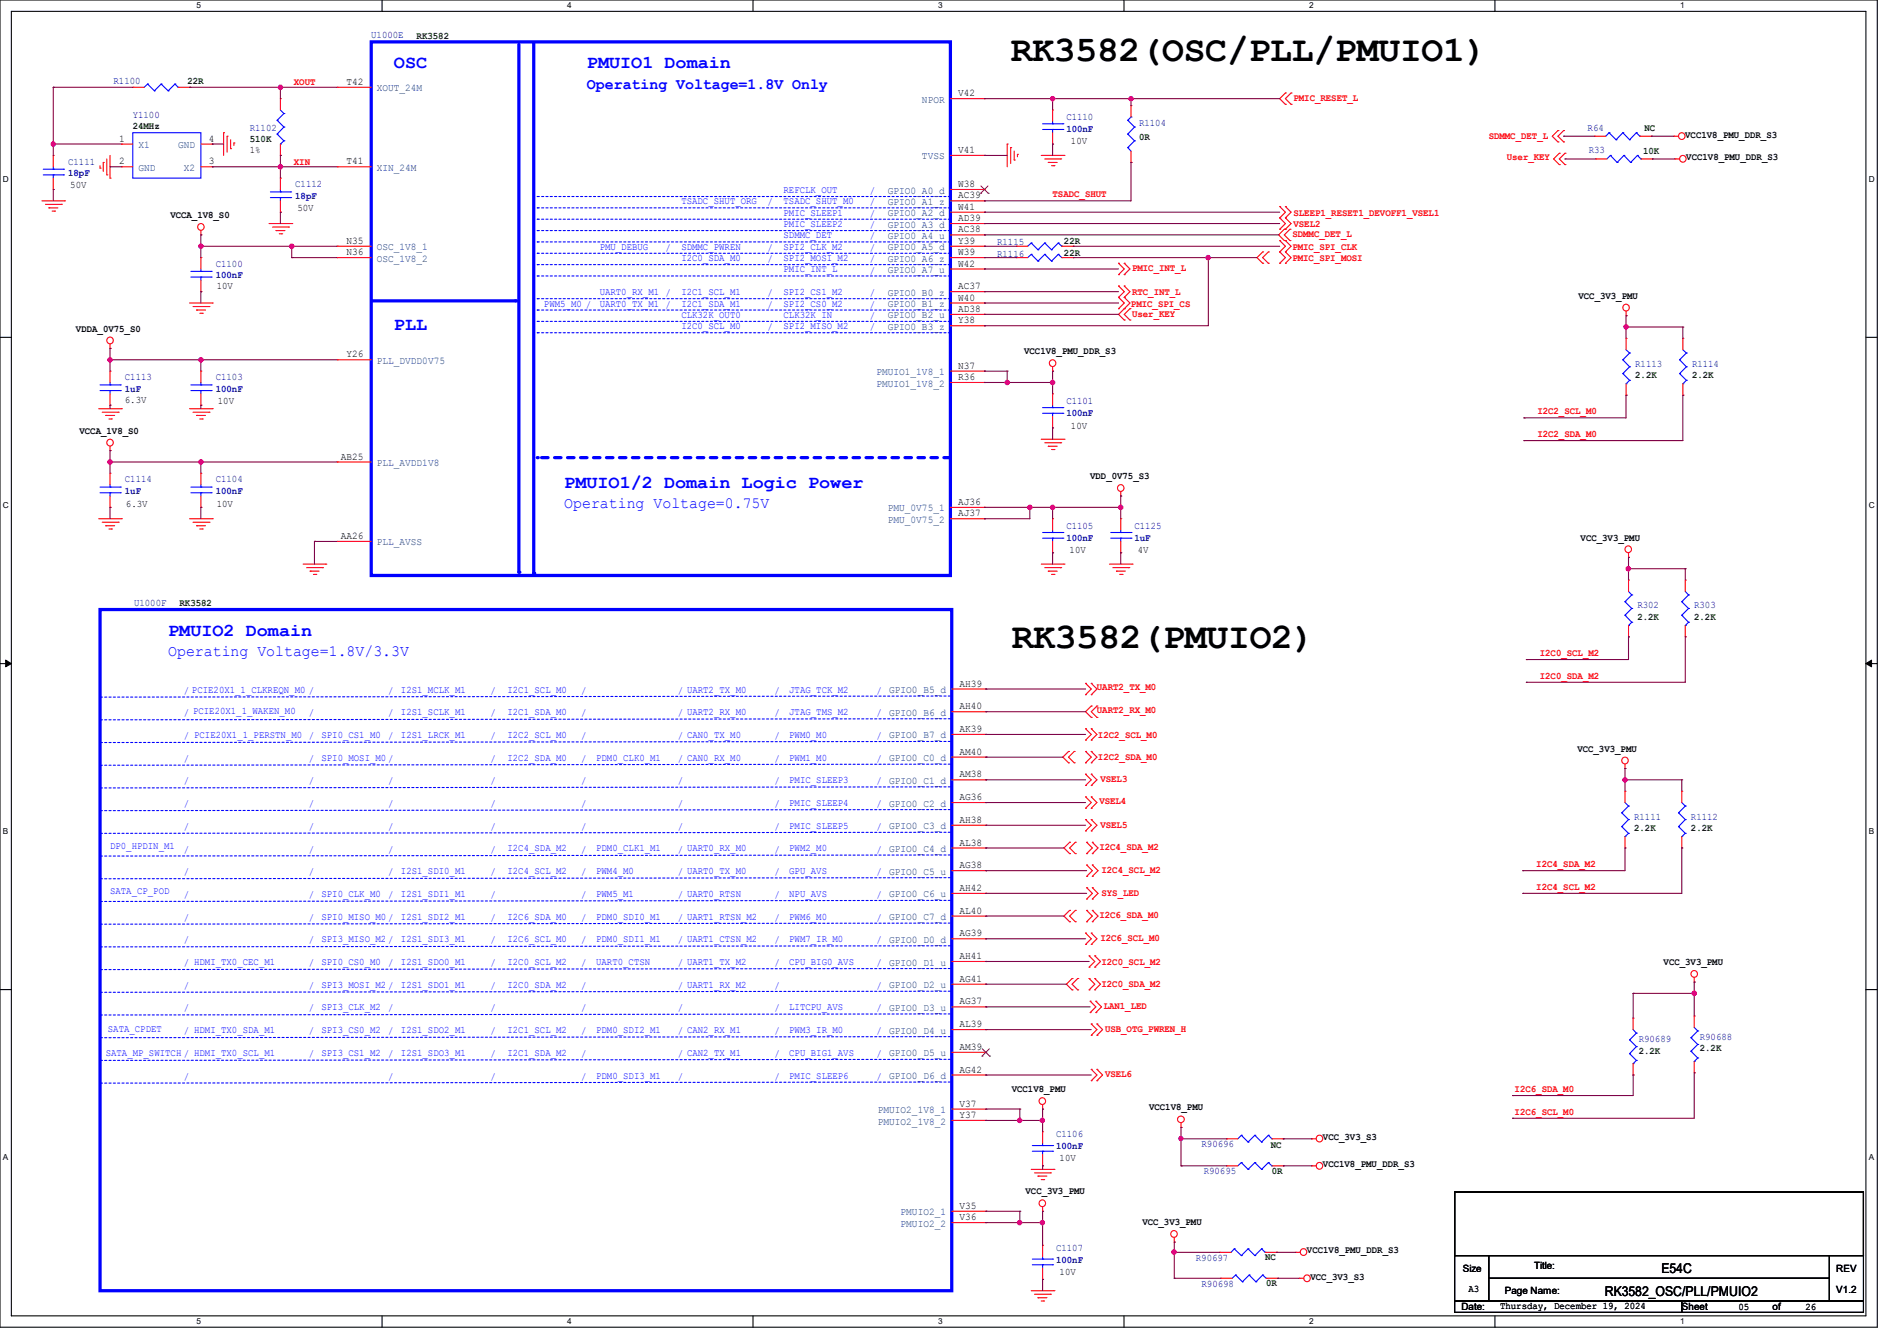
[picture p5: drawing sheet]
<svg xmlns="http://www.w3.org/2000/svg" width="297mm" height="210mm" viewBox="0 0 297 210" stroke-linecap="round" stroke-linejoin="round" font-family="sans-serif">
<defs><g id="words">
<g font-size="5.7">
<text x="158.2" y="9.5">RK3582(OSC/PLL/PMUIO1)</text>
<text x="158.4" y="101.4">RK3582(PMUIO2)</text>
</g>
<g font-size="2.8" fill="#00f">
<text x="61.7" y="10.7">OSC</text>
<text x="91.9" y="10.7">PMUIO1 Domain</text>
<text x="61.7" y="51.6">PLL</text>
<text x="88.3" y="76.5">PMUIO1/2 Domain Logic Power</text>
<text x="26.3" y="99.6">PMUIO2 Domain</text>
</g>
<g font-size="2.5" fill="#00f">
<text x="91.9" y="13.9">Operating Voltage=1.8V Only</text>
<text x="88.3" y="79.6">Operating Voltage=0.75V</text>
<text x="26.3" y="102.7">Operating Voltage=1.8V/3.3V</text>
</g>
<g font-size="2.1">
<text x="251.2" y="203">RK3582_OSC/PLL/PMUIO2</text>
<text x="260.1" y="199.3">E54C</text>
</g>
<g font-size="1.6" fill="#00007f">
<text x="58.1" y="6">U1000E</text>
<text x="17.8" y="13.1">R1100</text>
<text x="20.8" y="18.5">Y1100</text>
<text x="39.1" y="20.4">R1102</text>
<text x="167" y="18.8">C1110</text>
<text x="167" y="20.7">100nF</text>
<text x="178.3" y="19.7">R1104</text>
<text x="248.6" y="20.4">R64</text>
<text x="10.7" y="25.8">C1111</text>
<text x="10.7" y="27.6">18pF</text>
<text x="46.2" y="29.3">C1112</text>
<text x="248.7" y="24">R33</text>
<text x="46.2" y="31.2">18pF</text>
<text x="33.8" y="41.8">C1100</text>
<text x="156.1" y="38.4">R1115</text>
<text x="156.1" y="40.2">R1116</text>
<text x="33.8" y="43.6">100nF</text>
<text x="19.6" y="59.6">C1113</text>
<text x="33.8" y="59.6">C1103</text>
<text x="256" y="57.4">R1113</text>
<text x="264.9" y="57.4">R1114</text>
<text x="19.6" y="61.4">1uF</text>
<text x="33.8" y="61.4">100nF</text>
<text x="167" y="63.3">C1101</text>
<text x="167" y="65.1">100nF</text>
<text x="19.6" y="75.6">C1114</text>
<text x="19.6" y="77.4">1uF</text>
<text x="33.8" y="75.6">C1104</text>
<text x="33.8" y="77.4">100nF</text>
<text x="167" y="82.8">C1105</text>
<text x="177.6" y="82.8">C1125</text>
<text x="167" y="84.7">100nF</text>
<text x="177.6" y="84.7">1uF</text>
<text x="21" y="94.9">U1000F</text>
<text x="256.4" y="95.3">R302</text>
<text x="265.3" y="95.3">R303</text>
<text x="255.9" y="128.4">R1111</text>
<text x="264.7" y="128.4">R1112</text>
<text x="256.6" y="163.2">R90689</text>
<text x="266.1" y="162.9">R90688</text>
<text x="165.4" y="178.1">C1106</text>
<text x="165.4" y="180">100nF</text>
<text x="188.1" y="179.6">R90696</text>
<text x="188.5" y="183.8">R90695</text>
<text x="165.4" y="195.9">C1107</text>
<text x="165.4" y="197.7">100nF</text>
<text x="187.2" y="197.5">R90697</text>
<text x="188.1" y="201.6">R90698</text>
</g>
<g font-size="1.6" fill="#003f00">
<text x="65.2" y="6.1">RK3582</text>
<text x="29.3" y="13.2">22R</text>
<text x="20.8" y="20.3">24MHz</text>
<text x="39.1" y="22.3">510K</text>
<text x="178.3" y="21.9">0R</text>
<text x="257.5" y="20.5">NC</text>
<text x="257.3" y="24">10K</text>
<text x="166.6" y="38.3">22R</text>
<text x="166.6" y="40">22R</text>
<text x="256" y="59.2">2.2K</text>
<text x="264.9" y="59.2">2.2K</text>
<text x="28.1" y="95">RK3582</text>
<text x="256.4" y="97.1">2.2K</text>
<text x="265.3" y="97.1">2.2K</text>
<text x="255.9" y="130.2">2.2K</text>
<text x="264.7" y="130.2">2.2K</text>
<text x="256.6" y="165">2.2K</text>
<text x="266.1" y="164.7">2.2K</text>
<text x="199" y="179.8">NC</text>
<text x="199.1" y="183.8">0R</text>
<text x="198.1" y="197.4">NC</text>
<text x="198.2" y="201.5">0R</text>
</g>
<g font-size="1.6" fill="#f00">
<text x="46" y="13.3">XOUT</text>
<text x="202.5" y="15.8">PMIC_RESET_L</text>
<text x="233.1" y="21.7">SDMMC_DET_L</text>
<text x="46" y="25.8">XIN</text>
<text x="235.9" y="25.1">User_KEY</text>
<text x="164.8" y="30.9">TSADC_SHUT</text>
<text x="202.5" y="35.6">VSEL2</text>
<text x="202.5" y="33.8">SLEEP1_RESET1_DEVOFF1_VSEL1</text>
<text x="202.3" y="39.2">PMIC_SPI_CLK</text>
<text x="202.3" y="40.9">PMIC_SPI_MOSI</text>
<text x="202.3" y="37.2">SDMMC_DET_L</text>
<text x="177.2" y="42.5">PMIC_INT_L</text>
<text x="177.2" y="46.3">RTC_INT_L</text>
<text x="177.1" y="48">PMIC_SPI_CS</text>
<text x="177.2" y="49.6">User_KEY</text>
<text x="240.7" y="64.9">I2C2_SCL_M0</text>
<text x="240.7" y="68.5">I2C2_SDA_M0</text>
<text x="241.1" y="102.7">I2C0_SCL_M2</text>
<text x="241.1" y="106.3">I2C0_SDA_M2</text>
<text x="171.7" y="108.1">UART2_TX_M0</text>
<text x="171.7" y="111.7">UART2_RX_M0</text>
<text x="171.9" y="115.6">I2C2_SCL_M0</text>
<text x="171.9" y="119">I2C2_SDA_M0</text>
<text x="172.1" y="125.9">VSEL4</text>
<text x="172.3" y="122.5">VSEL3</text>
<text x="172.3" y="129.6">VSEL5</text>
<text x="172.1" y="133.2">I2C4_SDA_M2</text>
<text x="172.5" y="136.7">I2C4_SCL_M2</text>
<text x="240.5" y="135.8">I2C4_SDA_M2</text>
<text x="172.1" y="143.8">I2C6_SDA_M0</text>
<text x="172.5" y="140.3">SYS_LED</text>
<text x="240.5" y="139.4">I2C4_SCL_M2</text>
<text x="172.3" y="147.4">I2C6_SCL_M0</text>
<text x="172.5" y="151.2">I2C0_SCL_M2</text>
<text x="172.5" y="154.5">I2C0_SDA_M2</text>
<text x="172.8" y="158.1">LAN1_LED</text>
<text x="173" y="161.6">USB_OTG_PWREN_H</text>
<text x="173" y="168.7">VSEL6</text>
<text x="237.1" y="171">I2C6_SDA_M0</text>
<text x="237.1" y="174.6">I2C6_SCL_M0</text>
</g>
<g font-size="1.6">
<text x="54.2" y="13.3">T42</text>
<text x="150" y="15.1">V42</text>
<text x="18.7" y="22.2">1</text>
<text x="32.7" y="22.2">4</text>
<text x="150" y="24">V41</text>
<text x="167.7" y="22.6">10V</text>
<text x="263.9" y="21.5">VCC1V8_PMU_DDR_S3</text>
<text x="11" y="29.5">50V</text>
<text x="18.7" y="25.7">2</text>
<text x="32.7" y="25.7">3</text>
<text x="39.1" y="24">1%</text>
<text x="54.2" y="25.7">T41</text>
<text x="150" y="29.3">W38</text>
<text x="264" y="25.1">VCC1V8_PMU_DDR_S3</text>
<text x="26.7" y="34.2">VCCA_1V8_S0</text>
<text x="46.6" y="33.1">50V</text>
<text x="150" y="32.9">W41</text>
<text x="150" y="34.6">AD39</text>
<text x="150" y="31.1">AC39</text>
<text x="54.2" y="38.2">N35</text>
<text x="54.2" y="40">N36</text>
<text x="150" y="41.7">W42</text>
<text x="150" y="40">W39</text>
<text x="150" y="36.4">AC38</text>
<text x="150" y="38.2">Y39</text>
<text x="34" y="45.3">10V</text>
<text x="150" y="45.3">AC37</text>
<text x="150" y="47.1">W40</text>
<text x="247.1" y="46.8">VCC_3V3_PMU</text>
<text x="11.9" y="51.9">VDDA_0V75_S0</text>
<text x="150" y="48.9">AD38</text>
<text x="150" y="50.6">Y38</text>
<text x="54.2" y="56">Y26</text>
<text x="150" y="57.7">N37</text>
<text x="150" y="59.5">R36</text>
<text x="160.4" y="55.5">VCC1V8_PMU_DDR_S3</text>
<text x="19.6" y="63.1">6.3V</text>
<text x="34.1" y="63.3">10V</text>
<text x="12.4" y="67.9">VCCA_1V8_S0</text>
<text x="53.3" y="72">AB25</text>
<text x="167.7" y="67.2">10V</text>
<text x="170.7" y="75.1">VDD_0V75_S3</text>
<text x="19.7" y="79.5">6.3V</text>
<text x="34" y="79.5">10V</text>
<text x="150" y="79.1">AJ36</text>
<text x="150" y="80.9">AJ37</text>
<text x="53.3" y="84.4">AA26</text>
<text x="167.5" y="86.6">10V</text>
<text x="178.1" y="86.6">4V</text>
<text x="247.5" y="84.7">VCC_3V3_PMU</text>
<text x="150.2" y="107.5">AH39</text>
<text x="150.2" y="111.1">AH40</text>
<text x="150.2" y="114.6">AK39</text>
<text x="150.2" y="118.2">AM40</text>
<text x="247" y="117.7">VCC_3V3_PMU</text>
<text x="150.2" y="121.8">AM38</text>
<text x="150.2" y="125.3">AG36</text>
<text x="150.2" y="128.9">AH38</text>
<text x="150.2" y="132.4">AL38</text>
<text x="150.2" y="136">AG38</text>
<text x="150.2" y="139.5">AH42</text>
<text x="150.2" y="143.1">AL40</text>
<text x="150.2" y="146.6">AG39</text>
<text x="150.2" y="150.2">AH41</text>
<text x="150.2" y="153.8">AG41</text>
<text x="260.5" y="151.2">VCC_3V3_PMU</text>
<text x="150.2" y="160.9">AL39</text>
<text x="150.2" y="157.3">AG37</text>
<text x="150.2" y="168">AG42</text>
<text x="150.2" y="164.4">AM39</text>
<text x="150.2" y="173.3">V37</text>
<text x="158.4" y="171.1">VCC1V8_PMU</text>
<text x="179.9" y="173.9">VCC1V8_PMU</text>
<text x="150.2" y="175.1">Y37</text>
<text x="207.1" y="178.5">VCC_3V3_S3</text>
<text x="165.9" y="181.9">10V</text>
<text x="207.1" y="182.8">VCC1V8_PMU_DDR_S3</text>
<text x="150.2" y="189.3">V35</text>
<text x="150.2" y="191.1">V36</text>
<text x="160.6" y="187.1">VCC_3V3_PMU</text>
<text x="178.9" y="191.8">VCC_3V3_PMU</text>
<text x="204.6" y="196.3">VCC1V8_PMU_DDR_S3</text>
<text x="165.9" y="199.6">10V</text>
<text x="205.2" y="200.4">VCC_3V3_S3</text>
<text x="229" y="199.1">Size</text>
<text x="229.9" y="202.3">A3</text>
<text x="235.6" y="202.7">Page Name:</text>
<text x="240.2" y="198.8">Title:</text>
<text x="287.5" y="202.5">V1.2</text>
<text x="287.5" y="199.1">REV</text>
<text x="228.8" y="205.2">Date:</text>
<text x="234.9" y="205">Thursday, December 19, 2024</text>
<text x="263.3" y="205.2">Sheet</text>
<text x="272.2" y="205.1">05</text>
<text x="277.5" y="205.2">of</text>
<text x="282.7" y="205.1">26</text>
</g>
<g font-size="1.6" fill="#003f7f">
<text x="59" y="14.3">XOUT_24M</text>
<text x="144.4" y="16.1">NPOR</text>
<text x="21.7" y="23.2">X1</text>
<text x="27.9" y="23.2">GND</text>
<text x="21.7" y="26.8">GND</text>
<text x="28.8" y="26.8">X2</text>
<text x="59" y="26.8">XIN_24M</text>
<text x="144.4" y="25">TVSS</text>
<text x="139" y="33.9">GPIO0_A2_d</text>
<text x="139" y="30.3">GPIO0_A0_d</text>
<text x="139" y="35.6">GPIO0_A3_d</text>
<text x="139" y="32.1">GPIO0_A1_z</text>
<text x="59" y="39.2">OSC_1V8_1</text>
<text x="59" y="41">OSC_1V8_2</text>
<text x="139" y="41">GPIO0_A6_z</text>
<text x="139" y="37.4">GPIO0_A4_u</text>
<text x="139" y="39.2">GPIO0_A5_d</text>
<text x="139" y="46.3">GPIO0_B0_z</text>
<text x="139" y="42.8">GPIO0_A7_u</text>
<text x="139" y="49.9">GPIO0_B2_u</text>
<text x="139" y="51.6">GPIO0_B3_z</text>
<text x="139" y="48.1">GPIO0_B1_z</text>
<text x="59" y="57">PLL_DVDD0V75</text>
<text x="137.2" y="58.8">PMUIO1_1V8_1</text>
<text x="137.2" y="60.5">PMUIO1_1V8_2</text>
<text x="59" y="73">PLL_AVDD1V8</text>
<text x="139" y="80.1">PMU_0V75_1</text>
<text x="139" y="81.9">PMU_0V75_2</text>
<text x="59" y="85.4">PLL_AVSS</text>
<text x="139.2" y="112.1">GPIO0_B6_d</text>
<text x="139.2" y="108.5">GPIO0_B5_d</text>
<text x="139.2" y="115.7">GPIO0_B7_d</text>
<text x="139.2" y="119.2">GPIO0_C0_d</text>
<text x="139.2" y="122.8">GPIO0_C1_d</text>
<text x="139.2" y="126.3">GPIO0_C2_d</text>
<text x="139.2" y="129.9">GPIO0_C3_d</text>
<text x="139.2" y="133.4">GPIO0_C4_d</text>
<text x="139.2" y="137">GPIO0_C5_u</text>
<text x="139.2" y="140.5">GPIO0_C6_u</text>
<text x="139.2" y="144.1">GPIO0_C7_d</text>
<text x="139.2" y="147.7">GPIO0_D0_d</text>
<text x="139.2" y="151.2">GPIO0_D1_u</text>
<text x="139.2" y="154.8">GPIO0_D2_u</text>
<text x="139.2" y="161.9">GPIO0_D4_u</text>
<text x="139.2" y="158.3">GPIO0_D3_u</text>
<text x="139.2" y="165.4">GPIO0_D5_u</text>
<text x="139.2" y="169">GPIO0_D6_d</text>
<text x="137.5" y="174.3">PMUIO2_1V8_1</text>
<text x="137.5" y="176.1">PMUIO2_1V8_2</text>
<text x="141" y="190.3">PMUIO2_1</text>
<text x="141" y="192.1">PMUIO2_2</text>
</g>
<g font-size="1.6" fill="#00f">
<text x="106.7" y="32">TSADC_SHUT_ORG</text>
<text x="120.2" y="32.2">/</text>
<text x="122.7" y="32">TSADC_SHUT_M0</text>
<text x="122.7" y="30.2">REFCLK_OUT</text>
<text x="122.7" y="35.6">PMIC_SLEEP2</text>
<text x="122.7" y="33.8">PMIC_SLEEP1</text>
<text x="136.2" y="32.2">/</text>
<text x="136.2" y="30.4">/</text>
<text x="136.2" y="35.7">/</text>
<text x="136.2" y="34">/</text>
<text x="93.9" y="39.1">PMU_DEBUG</text>
<text x="104.2" y="39.3">/</text>
<text x="106.7" y="39.1">SDMMC_PWREN</text>
<text x="106.7" y="40.9">I2C0_SDA_M0</text>
<text x="120.2" y="39.3">/</text>
<text x="120.2" y="41.1">/</text>
<text x="122.7" y="39.1">SPI2_CLK_M2</text>
<text x="122.7" y="37.3">SDMMC_DET</text>
<text x="122.7" y="40.9">SPI2_MOSI_M2</text>
<text x="136.2" y="39.3">/</text>
<text x="136.2" y="37.5">/</text>
<text x="136.2" y="41.1">/</text>
<text x="93.9" y="46.2">UART0_RX_M1 /</text>
<text x="106.7" y="46.2">I2C1_SCL_M1</text>
<text x="120.2" y="46.4">/</text>
<text x="122.7" y="46.2">SPI2_CS1_M2</text>
<text x="122.7" y="42.7">PMIC_INT_L</text>
<text x="136.2" y="46.4">/</text>
<text x="136.2" y="42.8">/</text>
<text x="85.2" y="48">PWM5_M0 /</text>
<text x="93.9" y="48">UART0_TX_M1 /</text>
<text x="106.7" y="51.6">I2C0_SCL_M0</text>
<text x="106.7" y="48">I2C1_SDA_M1</text>
<text x="106.7" y="49.8">CLK32K_OUT0</text>
<text x="120.2" y="51.7">/</text>
<text x="120.2" y="48.2">/</text>
<text x="122.7" y="51.6">SPI2_MISO_M2</text>
<text x="122.7" y="48">SPI2_CS0_M2</text>
<text x="122.7" y="49.8">CLK32K_IN</text>
<text x="136.2" y="51.7">/</text>
<text x="136.2" y="48.2">/</text>
<text x="136.2" y="50">/</text>
<text x="28.8" y="108.6">/ PCIE20X1_1_CLKREQN_M0 /</text>
<text x="28.8" y="112.2">/ PCIE20X1_1_WAKEN_M0</text>
<text x="48.3" y="112.2">/</text>
<text x="60.8" y="112.2">/</text>
<text x="60.8" y="108.6">/</text>
<text x="62.8" y="112">I2S1_SCLK_M1</text>
<text x="62.8" y="108.5">I2S1_MCLK_M1</text>
<text x="76.8" y="112.2">/</text>
<text x="76.8" y="108.6">/</text>
<text x="79.5" y="112">I2C1_SDA_M0</text>
<text x="79.5" y="108.5">I2C1_SCL_M0</text>
<text x="91" y="112.2">/</text>
<text x="91" y="108.6">/</text>
<text x="106.1" y="108.6">/ UART2_TX_M0</text>
<text x="106.1" y="112.2">/ UART2_RX_M0</text>
<text x="121.2" y="112.2">/</text>
<text x="121.2" y="108.6">/</text>
<text x="123.6" y="112">JTAG_TMS_M2</text>
<text x="123.6" y="108.5">JTAG_TCK_M2</text>
<text x="137.2" y="112.2">/</text>
<text x="137.2" y="108.6">/</text>
<text x="28.8" y="115.7">/ PCIE20X1_1_PERSTN_M0 /</text>
<text x="28.8" y="119.3">/</text>
<text x="48.3" y="119.3">/</text>
<text x="50.3" y="115.6">SPI0_CS1_M0</text>
<text x="50.3" y="119.1">SPI0_MOSI_M0 /</text>
<text x="60.8" y="115.7">/</text>
<text x="62.8" y="115.6">I2S1_LRCK_M1</text>
<text x="76.8" y="115.7">/</text>
<text x="76.8" y="119.3">/</text>
<text x="79.5" y="115.6">I2C2_SCL_M0</text>
<text x="79.5" y="119.1">I2C2_SDA_M0</text>
<text x="91" y="115.7">/</text>
<text x="91" y="119.3">/</text>
<text x="93.3" y="119.1">PDM0_CLK0_M1</text>
<text x="106.1" y="119.3">/ CAN0_RX_M0</text>
<text x="106.1" y="115.7">/ CAN0_TX_M0</text>
<text x="121.2" y="115.7">/</text>
<text x="121.2" y="119.3">/</text>
<text x="123.6" y="115.6">PWM0_M0</text>
<text x="123.6" y="119.1">PWM1_M0</text>
<text x="137.2" y="115.7">/</text>
<text x="137.2" y="119.3">/</text>
<text x="28.8" y="122.8">/</text>
<text x="48.3" y="122.8">/</text>
<text x="60.8" y="122.8">/</text>
<text x="76.8" y="122.8">/</text>
<text x="91" y="122.8">/</text>
<text x="106.1" y="122.8">/</text>
<text x="121.2" y="122.8">/</text>
<text x="123.6" y="122.7">PMIC_SLEEP3</text>
<text x="137.2" y="122.8">/</text>
<text x="28.8" y="126.4">/</text>
<text x="28.8" y="130">/</text>
<text x="48.3" y="130">/</text>
<text x="48.3" y="126.4">/</text>
<text x="60.8" y="130">/</text>
<text x="60.8" y="126.4">/</text>
<text x="76.8" y="126.4">/</text>
<text x="76.8" y="130">/</text>
<text x="91" y="126.4">/</text>
<text x="91" y="130">/</text>
<text x="106.1" y="130">/</text>
<text x="106.1" y="126.4">/</text>
<text x="121.2" y="126.4">/</text>
<text x="121.2" y="130">/</text>
<text x="123.6" y="126.2">PMIC_SLEEP4</text>
<text x="123.6" y="129.8">PMIC_SLEEP5</text>
<text x="137.2" y="126.4">/</text>
<text x="137.2" y="130">/</text>
<text x="17.2" y="133">DP0_HPDIN_M1</text>
<text x="28.8" y="133.5">/</text>
<text x="28.8" y="137.1">/</text>
<text x="48.3" y="137.1">/</text>
<text x="48.3" y="133.5">/</text>
<text x="60.8" y="137.1">/</text>
<text x="60.8" y="133.5">/</text>
<text x="62.8" y="136.9">I2S1_SDI0_M1</text>
<text x="76.8" y="133.5">/</text>
<text x="76.8" y="137.1">/</text>
<text x="79.5" y="133.3">I2C4_SDA_M2</text>
<text x="79.5" y="136.9">I2C4_SCL_M2</text>
<text x="91" y="133.5">/</text>
<text x="91" y="137.1">/</text>
<text x="93.3" y="133.3">PDM0_CLK1_M1</text>
<text x="93.3" y="136.9">PWM4_M0</text>
<text x="106.1" y="133.5">/ UART0_RX_M0</text>
<text x="106.1" y="137.1">/ UART0_TX_M0</text>
<text x="121.2" y="133.5">/</text>
<text x="121.2" y="137.1">/</text>
<text x="123.6" y="133.3">PWM2_M0</text>
<text x="123.6" y="136.9">GPU_AVS</text>
<text x="137.2" y="133.5">/</text>
<text x="137.2" y="137.1">/</text>
<text x="17.2" y="140.1">SATA_CP_POD</text>
<text x="28.8" y="140.6">/</text>
<text x="48.3" y="140.6">/</text>
<text x="50.3" y="140.5">SPI0_CLK_M0</text>
<text x="60.8" y="140.6">/</text>
<text x="62.8" y="140.5">I2S1_SDI1_M1</text>
<text x="76.8" y="140.6">/</text>
<text x="91" y="140.6">/</text>
<text x="93.3" y="140.5">PWM5_M1</text>
<text x="106.1" y="140.6">/ UART0_RTSN</text>
<text x="121.2" y="140.6">/</text>
<text x="123.6" y="140.5">NPU_AVS</text>
<text x="137.2" y="140.6">/</text>
<text x="28.8" y="144.2">/</text>
<text x="28.8" y="147.7">/</text>
<text x="48.3" y="147.7">/</text>
<text x="48.3" y="144.2">/</text>
<text x="50.3" y="144">SPI0_MISO_M0 /</text>
<text x="50.3" y="147.6">SPI3_MISO_M2 /</text>
<text x="62.8" y="144">I2S1_SDI2_M1</text>
<text x="62.8" y="147.6">I2S1_SDI3_M1</text>
<text x="76.8" y="144.2">/</text>
<text x="76.8" y="147.7">/</text>
<text x="79.5" y="144">I2C6_SDA_M0</text>
<text x="79.5" y="147.6">I2C6_SCL_M0</text>
<text x="91" y="144.2">/</text>
<text x="91" y="147.7">/</text>
<text x="93.3" y="144">PDM0_SDI0_M1</text>
<text x="93.3" y="147.6">PDM0_SDI1_M1</text>
<text x="106.1" y="144.2">/ UART1_RTSN_M2</text>
<text x="106.1" y="147.7">/ UART1_CTSN_M2</text>
<text x="121.2" y="144.2">/</text>
<text x="121.2" y="147.7">/</text>
<text x="123.6" y="144">PWM6_M0</text>
<text x="123.6" y="147.6">PWM7_IR_M0</text>
<text x="137.2" y="144.2">/</text>
<text x="137.2" y="147.7">/</text>
<text x="28.8" y="151.3">/ HDMI_TX0_CEC_M1</text>
<text x="28.8" y="154.9">/</text>
<text x="48.3" y="154.9">/</text>
<text x="48.3" y="151.3">/</text>
<text x="50.3" y="151.1">SPI0_CS0_M0</text>
<text x="50.3" y="154.7">SPI3_MOSI_M2 /</text>
<text x="60.8" y="151.3">/</text>
<text x="62.8" y="151.1">I2S1_SDO0_M1</text>
<text x="62.8" y="154.7">I2S1_SDO1_M1</text>
<text x="76.8" y="151.3">/</text>
<text x="76.8" y="154.9">/</text>
<text x="79.5" y="151.1">I2C0_SCL_M2</text>
<text x="79.5" y="154.7">I2C0_SDA_M2</text>
<text x="91" y="151.3">/</text>
<text x="91" y="154.9">/</text>
<text x="93.3" y="151.1">UART0_CTSN</text>
<text x="106.1" y="151.3">/ UART1_TX_M2</text>
<text x="106.1" y="154.9">/ UART1_RX_M2</text>
<text x="121.2" y="151.3">/</text>
<text x="121.2" y="154.9">/</text>
<text x="123.6" y="151.1">CPU_BIG0_AVS</text>
<text x="137.2" y="151.3">/</text>
<text x="137.2" y="154.9">/</text>
<text x="16.9" y="161.6">SATA_CPDET</text>
<text x="28.8" y="158.4">/</text>
<text x="28.8" y="162">/ HDMI_TX0_SDA_M1</text>
<text x="48.3" y="162">/</text>
<text x="48.3" y="158.4">/</text>
<text x="50.3" y="158.2">SPI3_CLK_M2</text>
<text x="50.3" y="161.8">SPI3_CS0_M2</text>
<text x="60.8" y="158.4">/</text>
<text x="60.8" y="162">/</text>
<text x="62.8" y="161.8">I2S1_SDO2_M1</text>
<text x="76.8" y="162">/</text>
<text x="76.8" y="158.4">/</text>
<text x="79.5" y="161.8">I2C1_SCL_M2</text>
<text x="91" y="158.4">/</text>
<text x="91" y="162">/</text>
<text x="93.3" y="161.8">PDM0_SDI2_M1</text>
<text x="106.1" y="162">/ CAN2_RX_M1</text>
<text x="106.1" y="158.4">/</text>
<text x="121.2" y="158.4">/</text>
<text x="121.2" y="162">/</text>
<text x="123.6" y="158.2">LITCPU_AVS</text>
<text x="123.6" y="161.8">PWM3_IR_M0</text>
<text x="137.2" y="158.4">/</text>
<text x="137.2" y="162">/</text>
<text x="16.6" y="165.3">SATA_MP_SWITCH / HDMI_TX0_SCL_M1</text>
<text x="48.3" y="165.5">/</text>
<text x="50.3" y="165.4">SPI3_CS1_M2</text>
<text x="60.8" y="165.5">/</text>
<text x="62.8" y="165.4">I2S1_SDO3_M1</text>
<text x="76.8" y="165.5">/</text>
<text x="79.5" y="165.4">I2C1_SDA_M2</text>
<text x="91" y="165.5">/</text>
<text x="106.1" y="165.5">/ CAN2_TX_M1</text>
<text x="121.2" y="165.5">/</text>
<text x="123.6" y="165.4">CPU_BIG1_AVS</text>
<text x="137.2" y="165.5">/</text>
<text x="28.8" y="169.1">/</text>
<text x="60.8" y="169.1">/</text>
<text x="76.8" y="169.1">/</text>
<text x="91" y="169.1">/</text>
<text x="93.3" y="168.9">PDM0_SDI3_M1</text>
<text x="106.1" y="169.1">/</text>
<text x="121.2" y="169.1">/</text>
<text x="123.6" y="168.9">PMIC_SLEEP6</text>
<text x="137.2" y="169.1">/</text>
</g>
<g font-size="1.3">
<text x="30.8" y="1.3">5</text>
<text x="88.8" y="1.3">4</text>
<text x="146.9" y="1.3">3</text>
<text x="205" y="1.3">2</text>
<text x="263.1" y="1.3">1</text>
<text x=".5" y="28.4">D</text>
<text x="292.6" y="28.4">D</text>
<text x=".5" y="79.5">C</text>
<text x="292.6" y="79.5">C</text>
<text x=".5" y="130.6">B</text>
<text x="292.6" y="130.6">B</text>
<text x=".5" y="181.7">A</text>
<text x="292.6" y="181.7">A</text>
<text x="30.8" y="207.4">5</text>
<text x="88.8" y="207.4">4</text>
<text x="146.9" y="207.4">3</text>
<text x="205" y="207.4">2</text>
<text x="263.1" y="207.4">1</text>
</g>
</g></defs>
<path d="M0 0h293.9v207.9h-293.9zM1.8 1.8h290.3v204.3h-290.3z" fill="none" stroke="#000" stroke-width=".17"/>
<g fill="#fff">
<path d="M30.8 .2h.7v1.4h-.7z"/>
<path d="M30.8 206.2h.7v1.4h-.7z"/>
</g>
<path d="M59.8 0v1.8M59.8 206.1v1.8" fill="none" stroke="#000" stroke-width=".17"/>
<g fill="#fff">
<path d="M88.8 .2h.7v1.4h-.7z"/>
<path d="M88.8 206.2h.7v1.4h-.7z"/>
</g>
<path d="M117.9 0v1.8M117.9 206.1v1.8" fill="none" stroke="#000" stroke-width=".17"/>
<g fill="#fff">
<path d="M146.9 .2h.7v1.4h-.7z"/>
<path d="M146.9 206.2h.7v1.4h-.7z"/>
</g>
<path d="M176 0v1.8M176 206.1v1.8" fill="none" stroke="#000" stroke-width=".17"/>
<g fill="#fff">
<path d="M205 .2h.7v1.4h-.7z"/>
<path d="M205 206.2h.7v1.4h-.7z"/>
</g>
<path d="M234.1 0v1.8M234.1 206.1v1.8" fill="none" stroke="#000" stroke-width=".17"/>
<g fill="#fff">
<path d="M263.1 .2h.6v1.4h-.6z"/>
<path d="M263.1 206.2h.6v1.4h-.6z"/>
<path d="M.5 27.3h.9v1.4h-.9z"/>
<path d="M292.6 27.3h.9v1.4h-.9z"/>
<path d="M.5 78.4h.9v1.4h-.9z"/>
<path d="M292.6 78.4h.9v1.4h-.9z"/>
</g>
<path d="M0 52.8h1.8M292.1 52.8h1.8" fill="none" stroke="#000" stroke-width=".17"/>
<g fill="#fff">
<path d="M.5 129.5h.8v1.4h-.8z"/>
<path d="M292.6 129.5h.8v1.4h-.8z"/>
</g>
<path d="M0 103.9h1.8M292.1 103.9h1.8" fill="none" stroke="#000" stroke-width=".17"/>
<path d="M.9 103.4l.9 .5-.9 .5zM292.1 103.9l.9-.5v1z" fill="#000" stroke="#000" stroke-width=".16"/>
<g fill="#fff">
<path d="M.5 180.5h.8v1.4h-.8z"/>
<path d="M292.6 180.5h.8v1.4h-.8z"/>
</g>
<path d="M0 155h1.8M292.1 155h1.8M227.8 186.7h64v9.9h-64zM227.8 196.6h5.3v7.2h-5.3zM233.1 196.6h53.3v3.6h-53.3zM286.4 196.6h5.4v7.2h-5.4zM227.8 203.8h35.5v1.7h-35.5zM233.1 200.2h53.3v3.6h-53.3zM263.3 203.8h28.5v1.7h-28.5z" fill="none" stroke="#000" stroke-width=".17"/>
<g fill="none" stroke="#f00" stroke-width=".17">
<path d="M20.8 13.7h.1M20.8 13.7h1.8M27.9 13.7h1.8M29.7 13.7h.1M43.9 15.5h.1M43.9 15.5v1.7M164.8 17.2h.1M164.8 17.2v1.8M201.3 14.6h.1M201.3 16.3h.1M201.3 14.6l-.9 .9 .9 .8M202.1 16.3h.1"/>
<path d="M202.1 14.6h.1M202.1 14.6l-.8 .9 .8 .8M6.6 31.5h3.5M7.1 32h2.5M7.7 32.6h.1M7.7 32.6h1.4M8.2 33.1h.4M8.3 24.3h.1M8.3 29.7h.1M8.3 24.3v1.8M8.3 27.9v1.8M8.6 33.1h.1"/>
<path d="M9.6 32h.1M10.1 31.5h.1M15.7 26.3h.1M15.7 26v.3M16.2 25.4h.1M16.2 25.4v1.4M16.7 27.4h.1M16.7 24.9v2.5M17.2 27.9h.1M17.2 24.3v3.6M31.5 36.8h.1M31.5 36.1v.7"/>
<path d="M35 20.8h.1M35 20.8v3.5M35.6 21.3h.1M35.6 21.3v2.5M36.1 23.3h.1M36.1 21.9v1.4M36.6 22.4h.1M36.6 22.4v.4M42.1 35h3.6M42.7 35.6h2.5M43.2 36.1h.1M43.2 36.1h1.4"/>
<path d="M43.7 36.6h.4M43.9 24.3h.1M43.9 27.9h.1M43.9 33.2h.1M43.9 22.6v1.7M43.9 27.9v1.8M43.9 31.5v1.7M44.1 36.6h.1M45.2 35.6h.1M45.7 35h.1M157.7 22.6h.1M157.7 22.6v3.5"/>
<path d="M158.2 23.1h.1M158.2 23.1v2.5M158.8 25.1h.1M158.8 23.7v1.4M159.1 38.6h.1M159.1 38.6h1.8M159.3 24.2h.1M159.3 24.2v.4M163 24.3h3.6M163.6 24.9h2.5M164.1 25.4h.1M164.1 25.4h1.4"/>
<path d="M164.6 26h.4M164.8 22.6h.1M164.8 20.8v1.8M165 26h.1M166.1 24.9h.1M166.2 38.6h1.8M166.6 24.3h.1M168 38.6h.1M197.7 39.5h.1M197.7 39.5l-.9 .8 .9 .9M198.6 39.5h.1M198.6 39.5l-.9 .8 .9 .9"/>
<path d="M200.4 35.9h.1M200.4 34.1h.1M200.4 32.3h.1M200.4 39.5h.1M200.4 37.7h.1M200.4 34.1l.9 .9-.9 .9M200.4 32.3l.9 .9-.9 .9M200.4 37.7l.9 .9-.9 .9M200.4 39.5l.9 .8-.9 .9M201.1 35.9h.1M201.1 37.7h.1M201.1 35.9l-.9 .9 .9 .9"/>
<path d="M201.3 35.9h.1M201.3 34.1h.1M201.3 32.3h.1M201.3 39.5h.1M201.3 37.7h.1M201.3 34.1l.8 .9-.8 .9M201.3 32.3l.8 .9-.8 .9M201.3 37.7l.8 .9-.8 .9M201.3 39.5l.8 .8-.8 .9M202 37.7h.1M202 35.9h.1M202 35.9l-.9 .9 .9 .9"/>
<path d="M243.9 22.2h.1M243.9 20.4h.1M243.9 20.4l-.9 .9 .9 .9M244.1 25.8h.1M244.1 24h.1M244.1 24l-.9 .9 .9 .9M244.8 22.2h.1M244.8 20.4h.1M244.8 20.4l-.9 .9 .9 .9M245 25.8h.1M245 24h.1M245 24l-.9 .9 .9 .9"/>
<path d="M249.6 21.3h.1M249.6 21.3h1.8M249.8 24.9h.1M249.8 24.9h1.8M256.8 21.3h1.7M256.9 24.9h1.8M258.5 21.3h.1M258.7 24.9h.1M262.1 21.3h.1M262.1 21.3h.7M262.3 24.9h.1M262.3 24.9h.7"/>
<path d="M17.2 54.6h.1M17.2 58.1h.1M17.2 53.9v.7M17.2 58.1v1.8M29.7 47.5h3.5M30.2 48h2.5M30.8 48.6h.1M30.8 48.6h1.4M31.3 49.1h.4M31.5 58.1h.1M31.5 58.1v1.8M31.7 49.1h.1"/>
<path d="M32.7 48h.1M33.2 47.5h.1M159.1 40.3h.1M159.1 40.3h1.8M164.8 58.1h.1M164.8 57.4v.7M166.2 40.3h1.8M168 40.3h.1M175.1 48.3h.1M175.1 46.6h.1M175.1 43h.1M175.1 41.2h.1"/>
<path d="M175.1 44.8h.1M175.1 46.6l.9 .9-.9 .8M175.1 41.2l.9 .9-.9 .9M175.1 44.8l.9 .9-.9 .9M176 48.3h.1M176 46.6h.1M176 43h.1M176 41.2h.1M176 44.8h.1M176 50.1h.1M176 46.6l.9 .9-1.8 1.7 .9 .9M176 41.2l.9 .9-.9 .9"/>
<path d="M176 44.8l.9 .9-.9 .9M176.9 50.1h.1M176.9 48.3h.1M176.9 48.3l-.9 .9 .9 .9M197.7 41.2h.1M198.6 41.2h.1M200.4 41.2h.1M201.3 41.2h.1M254.6 49.4h.1M254.6 48.7v.7M263.5 53h.1M263.5 53v1.8"/>
<path d="M15.5 64h3.5M16 64.6h2.5M16.6 65.1h.1M16.6 65.1h1.3M17.1 65.6h.3M17.2 70.6h.1M17.2 63.5h.1M17.2 74.1h.1M17.2 79.5h.1M17.2 61.7v1.8M17.2 69.9v.7M17.2 74.1v1.8"/>
<path d="M17.2 77.7v1.8M17.4 65.6h.1M18.5 64.6h.1M19 64h.1M29.7 64h3.5M30.2 64.6h2.5M30.8 65.1h.1M30.8 65.1h1.4M31.3 65.6h.4M31.5 63.5h.1M31.5 61.7v1.8M31.7 65.6h.1"/>
<path d="M32.7 64.6h.1M33.2 64h.1M163 68.8h3.6M163.6 69.3h2.5M164.1 69.9h.1M164.1 69.9h1.4M164.6 70.4h.4M164.8 61.7h.1M164.8 67h.1M164.8 61.7v1.8M164.8 65.2v1.8M165 70.4h.1"/>
<path d="M166.1 69.3h.1M166.6 68.8h.1M175.5 77.7h.1M175.5 77v.7M263.5 61.9h.1M263.5 60.1v1.8M15.5 81.2h3.5M16 81.8h2.5M16.6 82.3h.1M16.6 82.3h1.3M17.1 82.8h.3M17.4 82.8h.1"/>
<path d="M18.5 81.8h.1M19 81.2h.1M29.7 81.2h3.5M30.2 81.8h2.5M30.8 82.3h.1M30.8 82.3h1.4M31.3 82.8h.4M31.7 82.8h.1M32.7 81.8h.1M33.2 81.2h.1M47.5 88.3h3.5M48 88.9h2.5"/>
<path d="M48.6 89.5h.1M48.6 89.5h1.4M49.1 90h.3M49.4 90h.1M50.5 88.9h.1M51 88.3h.1M163 88.3h3.6M163.6 88.9h2.5M164.1 89.5h.1M164.1 89.5h1.4M164.6 90h.4M165 90h.1"/>
<path d="M166.1 88.9h.1M166.6 88.3h.1M173.7 88.3h3.5M174.2 88.9h2.5M174.8 89.5h.1M174.8 89.5h1.4M175.3 90h.4M175.5 81.2h.1M175.5 86.6h.1M175.5 81.2v1.8M175.5 84.8v1.8M175.7 90h.1"/>
<path d="M176.7 88.9h.1M177.2 88.3h.1M255 87.3h.1M255 86.6v.7M167.3 117.7h.1M167.3 119.5h.1M167.3 117.7l-.9 .9 .9 .9M168.2 119.5h.1M168.2 117.7h.1M168.2 117.7l-.9 .9 .9 .9M170 108.8h.1M170 107h.1"/>
<path d="M170 115.9h.1M170 114.1h.1M170 119.5h.1M170 117.7h.1M170 107l.9 .9-.9 .9M170 114.1l.9 .9-.9 .9M170 117.7l.9 .9-.9 .9M170.9 108.8h.1M170.9 107h.1M170.9 110.6h.1M170.9 112.4h.1M170.9 115.9h.1"/>
<path d="M170.9 114.1h.1M170.9 119.5h.1M170.9 117.7h.1M170.9 107l.8 .9-.8 .9M170.9 110.6l-.9 .9 .9 .9M170.9 114.1l.8 .9-.8 .9M170.9 117.7l.8 .9-.8 .9M171.7 112.4h.1M171.7 110.6h.1M171.7 110.6l-.8 .9 .8 .9M254.4 119.7v.7M167.5 131.9h.1"/>
<path d="M167.5 133.7h.1M167.5 131.9l-.9 .9 .9 .9M168.4 133.7h.1M168.4 131.9h.1M168.4 131.9l-.9 .9 .9 .9M170 123h.1M170 121.2h.1M170 130.1h.1M170 128.4h.1M170 126.6h.1M170 124.8h.1M170 121.2l.9 .9-.9 .9"/>
<path d="M170 128.4l.9 .8-.9 .9M170 124.8l.9 .9-.9 .9M170.1 133.7h.1M170.1 131.9h.1M170.1 137.2h.1M170.1 135.5h.1M170.1 139h.1M170.1 139l.9 .9-.9 .9M170.1 135.5l.9 .9-.9 .8M170.1 131.9l.9 .9-.9 .9M170.9 123h.1M170.9 121.2h.1"/>
<path d="M170.9 130.1h.1M170.9 128.4h.1M170.9 126.6h.1M170.9 124.8h.1M170.9 121.2l.8 .9-.8 .9M170.9 128.4l.8 .8-.8 .9M170.9 124.8l.8 .9-.8 .9M171 133.7h.1M171 131.9h.1M171 137.2h.1M171 135.5h.1M171 139h.1"/>
<path d="M171 131.9l.9 .9-.9 .9M171 135.5l.9 .9-.9 .8M171 139l.9 .9-.9 .9M254.4 120.4h.1M254.4 123.9h.1M254.4 132.8h.1M254.4 123.9v1.8M254.4 131v1.8M167.5 142.6h.1M167.5 144.4h.1M167.5 142.6l-.9 .9 .9 .9M167.9 153.2h.1"/>
<path d="M167.9 155h.1M167.9 153.2l-.9 .9 .9 .9M168.4 144.4h.1M168.4 142.6h.1M168.4 142.6l-.9 .9 .9 .9M168.7 155h.1M168.7 153.2h.1M168.7 153.2l-.8 .9 .8 .9M170 147.9h.1M170 146.1h.1M170 146.1l.9 .9-.9 .9M170.1 144.4h.1"/>
<path d="M170.1 142.6h.1M170.1 140.8h.1M170.1 142.6l.9 .9-.9 .9M170.5 151.5h.1M170.5 149.7h.1M170.5 155h.1M170.5 153.2h.1M170.5 149.7l.9 .9-.9 .9M170.5 153.2l.9 .9-.9 .9M170.7 158.6h.1M170.7 156.8h.1M170.7 156.8l.9 .9-.9 .9"/>
<path d="M170.9 147.9h.1M170.9 146.1h.1M170.9 146.1l.8 .9-.8 .9M171 144.4h.1M171 142.6h.1M171 140.8h.1M171 142.6l.9 .9-.9 .9M171.4 151.5h.1M171.4 149.7h.1M171.4 155h.1M171.4 153.2h.1M171.4 149.7l.9 .9-.9 .9"/>
<path d="M171.4 153.2l.9 .9-.9 .9M171.6 158.6h.1M171.6 156.8h.1M171.6 156.8l.9 .9-.9 .9M255.7 159.5h.1M255.7 159.5v1.7M265.3 153.8h.1M265.3 159.1h.1M265.3 153.1v.7M265.3 159.1v1.8M163.2 173.7h.1M163.2 177.2h.1"/>
<path d="M163.2 173v.7M163.2 177.2v1.8M170.9 169.2h.1M170.9 167.5h.1M170.9 162.1h.1M170.9 160.4h.1M170.9 167.5l.8 .9-.8 .8M170.9 160.4l.8 .8-.8 .9M171.7 169.2h.1M171.7 167.5h.1M171.7 162.1h.1M171.7 160.4h.1"/>
<path d="M171.7 167.5l.9 .9-.9 .8M171.7 160.4l.9 .8-.9 .9M184.9 176.6h.1M184.9 175.9v.7M205.4 178.4h.1M205.4 178.4h.7M255.7 168.4h.1M255.7 166.6v1.8M265.3 168h.1M265.3 166.2v1.8M161.5 183.1h3.5M162 183.7h2.5"/>
<path d="M162.5 184.2h.1M162.5 184.2h1.4M163 184.7h.4M163.2 189.7h.1M163.2 182.6h.1M163.2 180.8v1.8M163.2 189v.7M163.4 184.7h.1M164.5 183.7h.1M165 183.1h.1M183.9 194.5h.1M183.9 193.8v.7"/>
<path d="M202.9 196.1h.1M202.9 196.1h.7M205.4 182.6h.1M205.4 182.6h.7M161.5 202.1h3.5M162 202.7h2.5M162.5 203.2h.1M162.5 203.2h1.4M163 203.8h.4M163.4 203.8h.1M164.5 202.7h.1M165 202.1h.1"/>
<path d="M191.1 200.2h.1M191.1 200.2h1.8M198.2 200.2h1.8M200 200.2h.1M203.4 200.2h.1M203.4 200.2h.7"/>
<circle cx="31.4" cy="35.5" r=".52"/>
<circle cx="263.3" cy="21.3" r=".52"/>
<circle cx="263.5" cy="24.9" r=".52"/>
<circle cx="17.2" cy="53.3" r=".52"/>
<circle cx="164.8" cy="56.9" r=".52"/>
<circle cx="254.6" cy="48.2" r=".52"/>
<circle cx="17.2" cy="69.3" r=".52"/>
<circle cx="175.5" cy="76.4" r=".52"/>
<circle cx="254.9" cy="86" r=".52"/>
<circle cx="254.4" cy="119.1" r=".52"/>
<circle cx="265.2" cy="152.5" r=".52"/>
<circle cx="163.2" cy="172.4" r=".52"/>
<circle cx="184.9" cy="175.3" r=".52"/>
<circle cx="206.6" cy="178.3" r=".52"/>
<circle cx="163.2" cy="188.4" r=".52"/>
<circle cx="183.8" cy="193.3" r=".52"/>
<circle cx="204.1" cy="196.1" r=".52"/>
<circle cx="206.6" cy="182.6" r=".52"/>
<circle cx="204.6" cy="200.2" r=".52"/>
</g>
<g fill="none" stroke="#00f" stroke-width=".17">
<path d="M23.1 13.2h.1M23.1 13.2l-.5 .5M23.1 13.2l1.1 1M24.2 14.2h.1M25.2 13.2h.1M25.2 13.2l-1 1M25.2 13.2l1.1 1M26.3 14.2h.1M27.4 13.2h.1M27.4 13.2l-1.1 1M27.4 13.2l.5 .5M27.9 13.7h.1"/>
<path d="M43.4 18.8h.1M43.4 18.8l1.1 1.1M43.9 17.2l.6 .6M44.5 17.8h.1M44.5 19.9h.1M44.5 17.8l-1.1 1M44.5 19.9l-1.1 1.1M163.2 19.4h3.2M164.8 19.4h.1M164.8 19v.4M166.4 19.4h.1M6.8 27.4h3.1"/>
<path d="M6.8 26.5h3.1M8.3 26.5h.1M8.3 27.4h.1M8.3 26.1v.4M8.3 27.4v.5M9.9 27.4h.1M9.9 26.5h.1M42.3 30.9h3.2M42.3 30.1h3.2M43.4 21h.1M43.4 21l1.1 1.1M43.9 22.6h.1"/>
<path d="M43.9 30.1h.1M43.9 30.9h.1M43.9 29.7v.4M43.9 30.9v.6M44.5 22.1h.1M44.5 22.1l-.6 .5M45.5 30.9h.1M45.5 30.1h.1M161.5 38.1h.1M161.5 39.8h.1M161.5 38.1l-.6 .5M161.5 38.1l1 1"/>
<path d="M161.5 39.8l-.6 .5M161.5 39.8l1 1.1M162.5 39.1h.1M163.2 20.3h3.2M163.6 38.1h.1M163.6 39.8h.1M163.6 38.1l-1.1 1M163.6 38.1l1 1M163.6 39.8l-1.1 1.1M163.6 39.8l1 1.1M164.6 39.1h.1M164.8 20.3h.1"/>
<path d="M164.8 20.3v.5M165.7 38.1h.1M165.7 39.8h.1M165.7 38.1l-1.1 1M165.7 38.1l.5 .5M165.7 39.8l-1.1 1.1M165.7 39.8l.5 .5M166.2 38.6h.1M166.4 20.3h.1M251.9 20.8h.1M251.9 20.8l-.5 .5M251.9 20.8l1.1 1.1"/>
<path d="M252.1 24.3h.1M252.1 24.3l-.5 .6M252.1 24.3l1.1 1.1M253 21.9h.1M253.2 25.4h.1M254.1 20.8h.1M254.1 20.8l-1.1 1.1M254.1 20.8l1 1.1M254.3 24.3h.1M254.3 24.3l-1.1 1.1M254.3 24.3l1 1.1M255.1 21.9h.1"/>
<path d="M255.3 25.4h.1M256.2 20.8h.1M256.2 20.8l-1.1 1.1M256.2 20.8l.6 .5M256.4 24.3h.1M256.4 24.3l-1.1 1.1M256.4 24.3l.5 .6M256.8 21.3h.1M256.9 24.9h.1M17.2 59.9v.4M31.5 59.9v.4M162.5 40.9h.1"/>
<path d="M164.6 40.9h.1M166.2 40.3h.1M263 56.3h.1M263 58.5h.1M263 56.3l1 1.1M263 58.5l1 1.1M263.5 54.8l.5 .5M264 55.3h.1M264 57.4h.1M264 59.6h.1M264 55.3l-1 1M264 57.4l-1 1.1"/>
<path d="M264 59.6l-.5 .5M15.7 61.2h3.1M15.7 60.3h3.1M15.7 77.2h3.1M15.7 76.3h3.1M17.2 60.3h.1M17.2 61.2h.1M17.2 76.3h.1M17.2 77.2h.1M17.2 61.2v.5M17.2 75.9v.4M17.2 77.2v.5"/>
<path d="M18.8 61.2h.1M18.8 60.3h.1M18.8 77.2h.1M18.8 76.3h.1M29.9 61.2h3.2M29.9 60.3h3.2M31.5 60.3h.1M31.5 61.2h.1M31.5 61.2v.5M33.1 61.2h.1M33.1 60.3h.1M163.2 64.7h3.2"/>
<path d="M163.2 63.8h3.2M164.8 63.8h.1M164.8 64.7h.1M164.8 63.5v.3M164.8 64.7v.5M166.4 64.7h.1M166.4 63.8h.1M263.5 60.1h.1M173.9 84.3h3.2M173.9 83.4h3.2M175.5 83.4h.1M175.5 84.3h.1"/>
<path d="M175.5 83v.4M175.5 84.3v.5M177.1 84.3h.1M177.1 83.4h.1M253.9 127.3h.1M253.9 129.5h.1M253.9 127.3l1.1 1.1M253.9 129.5l1.1 1M254.4 131h.1M254.4 125.7l.6 .5M255 126.2h.1M255 128.4h.1"/>
<path d="M255 130.5h.1M255 126.2l-1.1 1.1M255 128.4l-1.1 1.1M255 130.5l-.6 .5M161.6 179.4h3.2M163.2 179.4h.1M163.2 179v.4M164.8 179.4h.1M255.1 162.9h.1M255.1 165h.1M255.1 162.9l1.1 1M255.1 165l1.1 1.1"/>
<path d="M255.7 166.6h.1M255.7 161.2l.5 .6M256.2 161.8h.1M256.2 163.9h.1M256.2 166.1h.1M256.2 161.8l-1.1 1.1M256.2 163.9l-1.1 1.1M256.2 166.1l-.5 .5M264.8 162.5h.1M264.8 164.6h.1M264.8 162.5l1 1.1M264.8 164.6l1 1.1"/>
<path d="M265.3 166.2h.1M265.3 160.9l.5 .6M265.8 161.5h.1M265.8 163.6h.1M265.8 165.7h.1M265.8 161.5l-1 1M265.8 163.6l-1 1M265.8 165.7l-.5 .5M161.6 180.3h3.2M163.2 180.3h.1M163.2 180.3v.5M164.8 180.3h.1"/>
<path d="M193.5 199.7h.1M193.5 199.7l-.6 .5M193.5 199.7l1 1M195.6 199.7h.1M195.6 199.7l-1.1 1M195.6 199.7l1 1M197.7 199.7h.1M197.7 199.7l-1.1 1M197.7 199.7l.5 .5M194.5 200.7h.1M196.6 200.7h.1M198.2 200.2h.1"/>
</g>
<path d="M58.1 6.6h90.7v83.5h-90.7z" fill="none" stroke="#00f" stroke-width=".51"/>
<path d="M84.1 48.6h.1M148.8 48.6h-64.7" fill="none" stroke="#00f" stroke-width=".17" stroke-dasharray=".3 .3"/>
<path d="M148.8 71.7h-64.7" fill="none" stroke="#00f" stroke-width=".51" stroke-dasharray="1 1"/>
<circle cx="84.1" cy="71.7" r=".25" fill="#00f" stroke-dasharray="1 1"/>
<g fill="none" stroke="#00f" stroke-width=".17" stroke-dasharray=".3 .3">
<path d="M84.1 30.8h.1M84.1 32.6h.1M84.1 34.3h.1M84.1 36.1h.1M84.1 37.9h.1M84.1 39.7h.1M148.8 30.8h-64.7M148.8 32.6h-64.7M148.8 34.3h-64.7M148.8 36.1h-64.7M148.8 37.9h-64.7M148.8 39.7h-64.7"/>
<path d="M84.1 41.4h.1M84.1 43.2h.1M84.1 46.8h.1M84.1 50.3h.1M84.1 52.1h.1M148.8 41.4h-64.7M148.8 43.2h-64.7M148.8 46.8h-64.7M148.8 50.3h-64.7M148.8 52.1h-64.7"/>
</g>
<path d="M83.6 6.8v83" fill="none" stroke="#00f" stroke-width=".51"/>
<circle cx="83.6" cy="89.8" r=".25" fill="#00f"/>
<path d="M81.2 6.9v82.7" fill="none" stroke="#00f" stroke-width=".51"/>
<circle cx="81.2" cy="89.6" r=".25" fill="#00f"/>
<path d="M58.3 47.1h22.4" fill="none" stroke="#00f" stroke-width=".51"/>
<circle cx="80.7" cy="47.1" r=".25" fill="#00f"/>
<g fill="none" stroke="#f00" stroke-width=".17">
<path d="M52.8 13.7h.1M52.8 13.7h5.3M148.8 15.5h5.3M154.1 15.5h.1M177.1 16.6h.1M177.1 16.6v1.7M19 22.6h.1M19 26.1h.1M19 26.1h1.8M19 22.6h1.8M31.5 26.1h1.7M31.5 22.6h1.7"/>
<path d="M33.2 26.1h.1M33.2 22.6h.1M52.8 26.1h.1M52.8 38.6h.1M52.8 26.1h5.3M52.8 38.6h5.3M148.8 33.2h5.3M148.8 29.7h5.3M148.8 35h5.3M148.8 31.5h5.3M148.8 38.6h5.3M148.8 36.8h5.3"/>
<path d="M148.8 24.3h5.3M154.1 33.2h.1M154.1 29.7h.1M154.1 35h.1M154.1 31.5h.1M154.1 36.8h.1M154.1 38.6h.1M154.1 24.3h.1M177.1 25.4h.1M177.1 23.7v1.7M31.5 40.3h.1M31.5 45.7h.1"/>
<path d="M31.5 40.3v1.8M31.5 43.9v1.8M52.8 40.3h.1M52.8 56.3h.1M52.8 40.3h5.3M52.8 56.3h5.3M148.8 49.2h5.3M148.8 51h5.3M148.8 45.7h5.3M148.8 47.5h5.3M148.8 42.1h5.3M148.8 40.3h5.3"/>
<path d="M148.8 58.1h5.3M148.8 59.9h5.3M154.1 49.2h.1M154.1 51h.1M154.1 45.7h.1M154.1 47.5h.1M154.1 42.1h.1M154.1 40.3h.1M154.1 58.1h.1M154.1 59.9h.1M254.6 53h.1M254.6 53v1.8"/>
<path d="M31.5 74.1h.1M31.5 79.5h.1M31.5 74.1v1.8M31.5 77.7v1.8M52.8 72.3h.1M52.8 72.3h5.3M148.8 79.5h5.3M154.1 79.5h.1M254.6 61.9h.1M254.6 60.1v1.8M52.8 84.8h.1M52.8 84.8h5.3"/>
<path d="M148.8 81.2h5.3M154.1 81.2h.1M164.8 81.2h.1M164.8 86.6h.1M164.8 81.2v1.8M164.8 84.8v1.8M255 90.8h.1M255 99.7h.1M255 90.8v1.8M255 98v1.7M263.9 90.8h.1M263.9 99.7h.1"/>
<path d="M263.9 90.8v1.8M263.9 98v1.7M149 115h5.3M149 118.6h5.3M149 111.5h5.3M149 107.9h5.3M154.3 115h.1M154.3 118.6h.1M154.3 111.5h.1M154.3 107.9h.1M149 122.1h5.3M149 125.7h5.3"/>
<path d="M149 132.8h5.3M149 136.4h5.3M149 139.9h5.3M149 129.2h5.3M154.3 122.1h.1M154.3 125.7h.1M154.3 132.8h.1M154.3 136.4h.1M154.3 139.9h.1M154.3 129.2h.1M263.3 123.9h.1M263.3 132.8h.1"/>
<path d="M263.3 123.9v1.8M263.3 131v1.8M149 143.5h5.3M149 147h5.3M149 150.6h5.3M149 154.1h5.3M149 157.7h5.3M154.3 143.5h.1M154.3 147h.1M154.3 150.6h.1M154.3 154.1h.1M154.3 157.7h.1"/>
<path d="M149 168.4h5.3M149 161.2h5.3M149 164.8h5.3M149 173.7h5.3M149 175.5h5.3M154.3 168.4h.1M154.3 161.2h.1M154.3 164.8h.1M154.3 173.7h.1M154.3 175.5h.1M192 178.4h.1M192 178.4h1.8"/>
<path d="M199.1 178.4h1.8M200.9 178.4h.1M149 189.7h5.3M149 191.5h5.3M154.3 189.7h.1M154.3 191.5h.1M163.2 195h.1M163.2 195v1.8M163.2 198.6v1.8M191 196.1h.1M191 196.1h1.7M192 182.6h.1"/>
<path d="M192 182.6h1.8M198.1 196.1h1.8M199.1 182.6h1.8M199.9 196.1h.1M200.9 182.6h.1M163.2 200.4h.1"/>
</g>
<path d="M153.5 30.3h.1M153.6 29.1l1.1 1.2M154.7 29.1l-1.2 1.2M154.7 30.3h.1M153.8 165.4h.1M153.8 164.3l1.1 1.1M154.9 164.3l-1.1 1.1M154.9 165.4h.1" fill="none" stroke="#7f3f00" stroke-width=".16"/>
<g fill="none" stroke="#00f" stroke-width=".17">
<path d="M176.6 18.8h.1M176.6 18.8l1 1.1M177.1 18.3h.1M177.1 18.3l-.5 .5M177.6 19.9h.1M177.6 19.9l-1 1.1M20.8 20.8h10.7v7.1h-10.7zM176.6 23.1h.1M176.6 21h.1M176.6 23.1l.5 .6M176.6 21l1 1.1M177.6 22.1h.1"/>
<path d="M177.6 22.1l-1 1M29.9 43.4h3.2M29.9 42.5h3.2M31.5 42.5h.1M31.5 43.4h.1M31.5 42.1v.4M31.5 43.4v.5M33.1 43.4h.1M33.1 42.5h.1M254.1 56.3h.1M254.1 58.5h.1M254.1 56.3l1 1.1"/>
<path d="M254.1 58.5l1 1.1M254.6 54.8l.5 .5M255.1 55.3h.1M255.1 57.4h.1M255.1 59.6h.1M255.1 55.3l-1 1M255.1 57.4l-1 1.1M255.1 59.6l-.5 .5M29.9 77.2h3.2M29.9 76.3h3.2M31.5 76.3h.1M31.5 77.2h.1"/>
<path d="M31.5 75.9v.4M31.5 77.2v.5M33.1 77.2h.1M33.1 76.3h.1M254.6 60.1h.1M163.2 84.3h3.2M163.2 83.4h3.2M164.8 83.4h.1M164.8 84.3h.1M164.8 83v.4M164.8 84.3v.5M166.4 84.3h.1"/>
<path d="M166.4 83.4h.1M254.4 94.2h.1M254.4 96.4h.1M254.4 94.2l1.1 1.1M254.4 96.4l1.1 1.1M255 98h.1M255 92.6l.5 .6M255.5 93.2h.1M255.5 95.3h.1M255.5 97.5h.1M255.5 93.2l-1.1 1M255.5 95.3l-1.1 1.1"/>
<path d="M255.5 97.5l-.5 .5M263.3 94.2h.1M263.3 96.4h.1M263.3 94.2l1.1 1.1M263.3 96.4l1.1 1.1M263.9 98h.1M263.9 92.6l.5 .6M264.4 93.2h.1M264.4 95.3h.1M264.4 97.5h.1M264.4 93.2l-1.1 1M264.4 95.3l-1.1 1.1"/>
<path d="M264.4 97.5l-.5 .5M262.8 127.3h.1M262.8 129.5h.1M262.8 127.3l1.1 1.1M262.8 129.5l1.1 1M263.3 131h.1M263.3 125.7l.6 .5M263.9 126.2h.1M263.9 128.4h.1M263.9 130.5h.1M263.9 126.2l-1.1 1.1M263.9 128.4l-1.1 1.1"/>
<path d="M263.9 130.5l-.6 .5M194.4 177.8h.1M194.4 177.8l-.6 .6M194.4 177.8l1 1.1M195.4 178.9h.1M196.5 177.8h.1M196.5 177.8l-1.1 1.1M196.5 177.8l1 1.1M197.5 178.9h.1M198.6 177.8h.1M198.6 177.8l-1.1 1.1M198.6 177.8l.5 .6"/>
<path d="M199.1 178.4h.1M161.6 198.1h3.2M161.6 197.2h3.2M163.2 197.2h.1M163.2 198.1h.1M163.2 196.8v.4M163.2 198.1v.5M164.8 198.1h.1M164.8 197.2h.1M193.3 195.6h.1M193.3 195.6l-.6 .5M193.3 195.6l1.1 1"/>
<path d="M194.4 182.1h.1M194.4 196.6h.1M194.4 182.1l-.6 .5M194.4 182.1l1 1M195.4 183.1h.1M195.4 195.6h.1M195.4 195.6l-1 1M195.4 195.6l1.1 1M196.5 182.1h.1M196.5 196.6h.1M196.5 182.1l-1.1 1M196.5 182.1l1 1"/>
<path d="M197.5 183.1h.1M197.5 195.6h.1M197.5 195.6l-1 1M197.5 195.6l.6 .5M198.1 196.1h.1M198.6 182.1h.1M198.6 182.1l-1.1 1M198.6 182.1l.5 .5M199.1 182.6h.1"/>
</g>
<path d="M15.7 95.5h133.3v106.6h-133.3z" fill="none" stroke="#00f" stroke-width=".51"/>
<g fill="none" stroke="#00f" stroke-width=".17" stroke-dasharray=".3 .3">
<path d="M15.7 109.2h.1M15.7 112.7h.1M15.7 116.3h.1M15.7 119.8h.1M148.8 109l-133.1 .2M148.8 112.6l-133.1 .1M148.8 116.1l-133.1 .2M148.8 119.7l-133.1 .1M15.7 123.4h.1M15.7 127h.1M15.7 130.5h.1M15.7 134.1h.1"/>
<path d="M15.7 137.6h.1M148.8 123.2l-133.1 .2M148.8 126.8l-133.1 .2M148.8 130.3l-133.1 .2M148.8 133.9l-133.1 .2M148.8 137.5l-133.1 .1M15.7 141.2h.1M15.7 144.7h.1M15.7 148.3h.1M15.7 151.8h.1M15.7 155.4h.1M15.7 159h.1"/>
<path d="M148.8 141l-133.1 .2M148.8 144.6l-133.1 .1M148.8 148.1l-133.1 .2M148.8 151.7l-133.1 .1M148.8 155.2l-133.1 .2M148.8 158.8l-133.1 .2M15.7 162.5h.1M15.7 166.1h.1M15.7 169.6h.1M148.8 162.3l-133.1 .2M148.8 165.9l-133.1 .2M148.8 169.5l-133.1 .1"/>
</g>
<g fill="none" stroke="#7f003f" stroke-width=".17">
<path d="M8.3 13.7h.1M8.3 13.7v10.6M8.3 13.7h12.5M29.7 13.7h.1M29.7 13.7h23.1M43.9 13.7h.1M43.9 13.7v1.8M154.1 15.5h.1M154.1 15.5h46.3M164.8 15.5h.1M164.8 15.5v1.7M177.1 15.5h.1"/>
<path d="M177.1 15.5v1.1M8.3 22.6h.1M8.3 29.7h.1M8.3 29.7v1.8M8.3 22.6h10.7M17.2 26.1h.1M17.2 26.1h1.8M31.5 38.6h.1M31.5 36.8h.1M31.5 38.6h21.3M31.5 36.8v3.5M33.2 22.6h.1"/>
<path d="M33.2 26.1h.1M33.2 22.6h1.8M33.2 26.1h19.6M43.9 33.2h.1M43.9 24.3h.1M43.9 26.1h.1M43.9 24.3v3.6M43.9 33.2v1.8M45.7 38.6h.1M45.7 38.6v1.7M154.1 35h.1M154.1 33.2h.1"/>
<path d="M154.1 31.5h.1M154.1 36.8h.1M154.1 38.6h.1M154.1 24.3h.1M154.1 35h46.3M154.1 33.2h46.3M154.1 36.8h46.1M154.1 38.6h5M154.1 24.3h3.6M164.8 22.6h.1M164.8 22.6v1.7M168 38.6h.1"/>
<path d="M168 38.6h32.4M177.1 25.4h.1M177.1 25.4v6.1h-23M244.8 21.3h.1M244.8 21.3h4.8M245 24.9h.1M245 24.9h4.8M258.5 21.3h.1M258.5 21.3h3.6M258.7 24.9h.1M258.7 24.9h3.6M17.2 54.6h.1"/>
<path d="M17.2 56.3h.1M17.2 54.6v3.5M17.2 56.3h35.6M31.5 56.3h.1M31.5 45.7h.1M31.5 45.7v1.8M31.5 56.3v1.8M45.7 40.3h.1M45.7 40.3h7.1M154.1 59.9h.1M154.1 58.1h.1M154.1 47.5h.1"/>
<path d="M154.1 40.3h.1M154.1 42.1h.1M154.1 51h.1M154.1 45.7h.1M154.1 49.2h.1M154.1 59.9h10.7M154.1 58.1h3.6M154.1 47.5h21M154.1 40.3h5M154.1 42.1h21M154.1 45.7h21M154.1 49.2h21"/>
<path d="M157.7 58.1h.1M157.7 59.9h.1M157.7 58.1v1.8M164.8 59.9h.1M164.8 58.1h.1M164.8 58.1v3.6M168 40.3h.1M168 40.3h28.8M189.2 40.3h.1M189.2 40.3v10.7h-35.1M254.6 49.4h.1M254.6 51.2h.1"/>
<path d="M254.6 49.4v3.6M254.6 51.2h8.9M263.5 51.2h.1M263.5 51.2v1.8M17.2 70.6h.1M17.2 79.5h.1M17.2 72.3h.1M17.2 63.5h.1M17.2 72.3h35.6M17.2 63.5v.5M17.2 70.6v3.5M17.2 79.5v1.7"/>
<path d="M31.5 72.3h.1M31.5 79.5h.1M31.5 63.5h.1M31.5 63.5v.5M31.5 72.3v1.8M31.5 79.5v1.7M154.1 79.5h.1M154.1 79.5h21.4M161.2 79.5h.1M161.2 79.5v1.7h-7.1M164.8 79.5h.1M164.8 67h.1"/>
<path d="M164.8 67v1.8M164.8 79.5v1.7M175.5 79.5h.1M175.5 77.7h.1M175.5 77.7v3.5M238.6 65.4h.1M238.6 69h.1M254.6 61.9h.1M254.6 61.9v3.5h-16M263.5 61.9h.1M263.5 61.9v7.1h-24.9M49.2 84.8h.1"/>
<path d="M49.2 84.8v3.5M49.2 84.8h3.6M154.1 81.2h.1M164.8 86.6h.1M164.8 86.6v1.7M175.5 86.6h.1M175.5 86.6v1.7M255 87.3h.1M255 89.1h.1M255 99.7h.1M255 87.3v3.5M255 99.7v3.6h-16"/>
<path d="M255 89.1h8.9M263.9 89.1h.1M263.9 99.7h.1M263.9 89.1v1.7M263.9 99.7v7.1h-24.9M154.3 107.9h.1M154.3 111.5h.1M154.3 115h.1M154.3 118.6h.1M154.3 107.9h15.7M154.3 111.5h15.7M154.3 115h15.7"/>
<path d="M154.3 118.6h12.1M239 103.3h.1M239 106.8h.1M154.3 122.1h.1M154.3 129.2h.1M154.3 125.7h.1M154.3 139.9h.1M154.3 132.8h.1M154.3 136.4h.1M154.3 122.1h15.7M154.3 129.2h15.7M154.3 136.4h15.8"/>
<path d="M154.3 139.9h15.8M154.3 125.7h15.7M154.3 132.8h12.3M238.4 136.4h.1M238.4 139.9h.1M254.4 120.4h.1M254.4 122.1h.1M254.4 132.8h.1M254.4 122.1h8.9M254.4 120.4v3.5M254.4 132.8v3.6h-16M263.3 122.1h.1"/>
<path d="M263.3 132.8h.1M263.3 122.1v1.8M263.3 132.8v7.1h-24.9M154.3 143.5h.1M154.3 147h.1M154.3 150.6h.1M154.3 154.1h.1M154.3 157.7h.1M154.3 143.5h12.3M154.3 147h15.7M154.3 150.6h16.2M154.3 154.1h12.7"/>
<path d="M154.3 157.7h16.4M255.7 155.6h.1M255.7 155.6v3.9M255.7 155.6h9.6M265.3 153.8h.1M265.3 155.6h.1M265.3 153.8v5.3M154.3 168.4h.1M154.3 175.5h.1M154.3 173.7h.1M154.3 161.2h.1M154.3 168.4h16.6"/>
<path d="M154.3 175.5h8.9M154.3 173.7h5.4M154.3 161.2h16.6M159.7 173.7h.1M159.7 175.5h.1M159.7 173.7v1.8M163.2 173.7h.1M163.2 175.5h.1M163.2 173.7v3.5M184.9 178.4h.1M184.9 176.6h.1M184.9 178.4h7.1"/>
<path d="M184.9 176.6v6M200.9 178.4h.1M200.9 178.4h4.5M236.8 171.6h.1M236.8 175.1h.1M255.7 168.4h.1M255.7 168.4v3.2h-18.9M265.3 168h.1M265.3 168v7.1h-28.5M154.3 191.5h.1M154.3 189.7h.1M154.3 191.5h8.9"/>
<path d="M154.3 189.7h5.4M159.7 189.7h.1M159.7 191.5h.1M159.7 189.7v1.8M163.2 182.6h.1M163.2 189.7h.1M163.2 191.5h.1M163.2 182.6v.5M163.2 189.7v5.3M183.9 196.1h.1M183.9 194.5h.1M183.9 196.1h7.1"/>
<path d="M183.9 194.5v5.7M184.9 182.6h.1M184.9 182.6h7.1M199.9 196.1h.1M199.9 196.1h3M200.9 182.6h.1M200.9 182.6h4.5M163.2 200.4h.1M163.2 200.4v1.7M183.9 200.2h.1M183.9 200.2h7.2M200 200.2h.1"/>
<path d="M200 200.2h3.4"/>
</g>
<g fill="#f0f" stroke="#f0f" stroke-width=".17">
<circle cx="43.9" cy="13.7" r=".34"/>
<circle cx="8.3" cy="22.6" r=".34"/>
<circle cx="43.9" cy="26.1" r=".34"/>
<circle cx="164.8" cy="79.5" r=".34"/>
<circle cx="161.2" cy="79.5" r=".34"/>
<circle cx="157.7" cy="59.9" r=".34"/>
<circle cx="164.8" cy="59.9" r=".34"/>
<circle cx="31.5" cy="72.3" r=".34"/>
<circle cx="45.7" cy="38.6" r=".34"/>
<circle cx="31.5" cy="38.6" r=".34"/>
<circle cx="164.8" cy="15.5" r=".34"/>
<circle cx="163.2" cy="191.5" r=".34"/>
<circle cx="159.6" cy="191.5" r=".34"/>
<circle cx="254.4" cy="122.1" r=".34"/>
<circle cx="163.2" cy="175.5" r=".34"/>
<circle cx="159.6" cy="175.5" r=".34"/>
<circle cx="175.5" cy="79.5" r=".34"/>
<circle cx="31.5" cy="56.3" r=".34"/>
<circle cx="17.2" cy="56.3" r=".34"/>
<circle cx="177.1" cy="15.5" r=".34"/>
<circle cx="254.6" cy="51.2" r=".34"/>
<circle cx="17.2" cy="72.3" r=".34"/>
<circle cx="189.1" cy="40.3" r=".34"/>
<circle cx="184.9" cy="178.3" r=".33"/>
<circle cx="183.8" cy="196.1" r=".34"/>
<circle cx="265.3" cy="155.6" r=".34"/>
<circle cx="254.9" cy="89.1" r=".34"/>
</g>
<use href="#words"/>
</svg>
